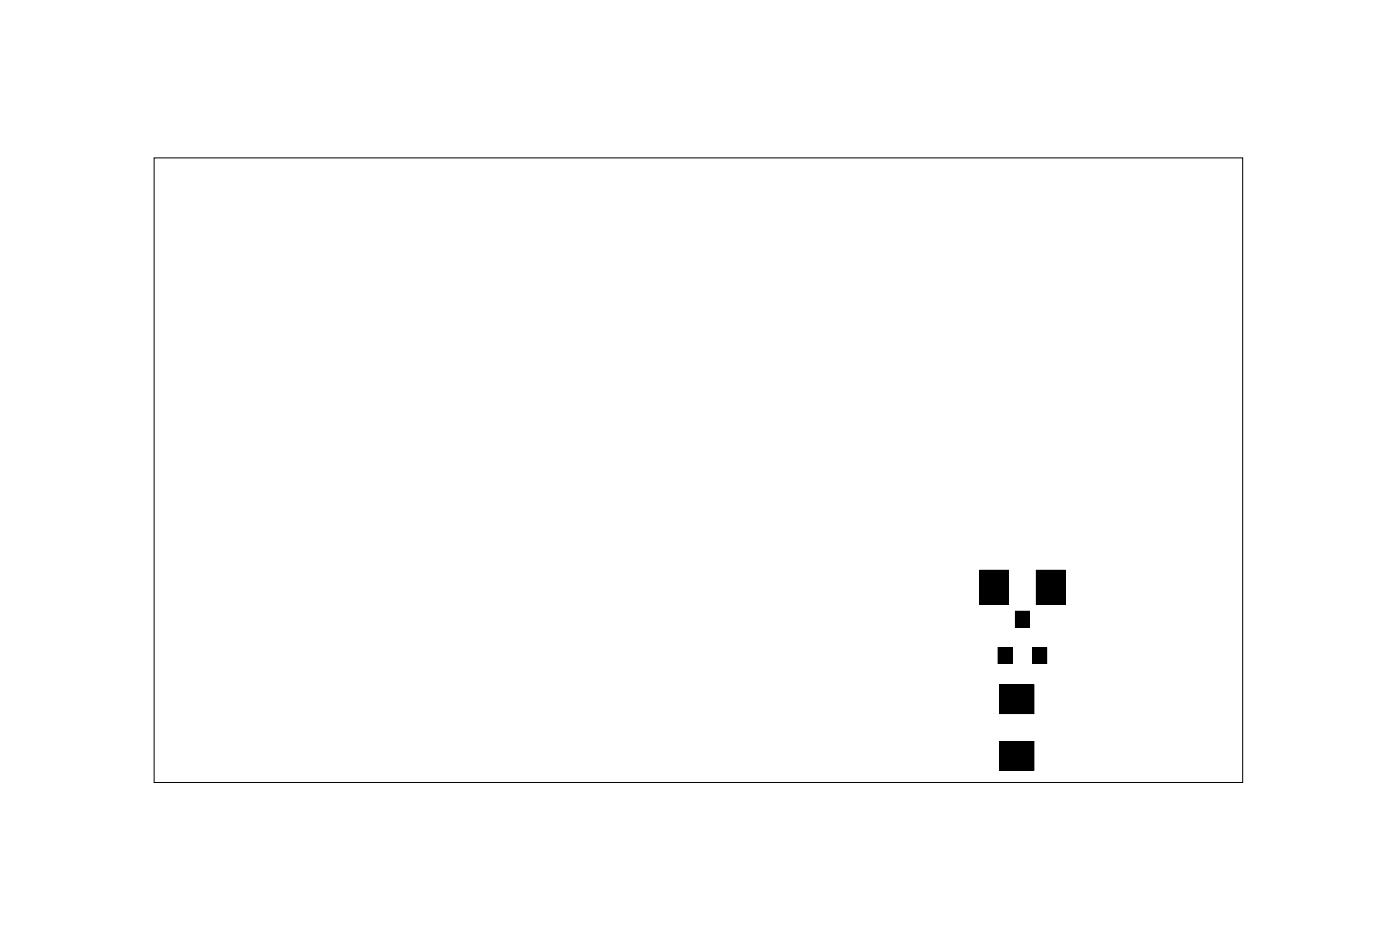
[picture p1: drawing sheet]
<svg xmlns="http://www.w3.org/2000/svg" width="77mm" height="52mm" viewBox="0 0 77 52" stroke-linecap="round" stroke-linejoin="round" font-family="sans-serif">
<path d="M8.5 8.7h59.8v34.3h-59.8z" fill="none" stroke="#000" stroke-width=".05"/>
<g fill="#000">
<path d="M53.8 31.3h1.6v1.9h-1.6zM54.8 35.5h.8v.9h-.8zM54.9 37.6h1.9v1.6h-1.9zM55.8 33.5h.8v.9h-.8zM56.7 35.5h.8v.9h-.8zM56.9 31.3h1.6v1.9h-1.6zM54.9 40.7h1.9v1.6h-1.9z"/>
<path d="M53.8 31.3h1.6v1.9h-1.6zM53.8 31.3v1.9h1.6v-1.9z"/>
<path d="M54.8 35.5h.8v1h-.8zM54.8 35.5v.9h.8v-.9z"/>
<path d="M54.9 37.6h1.9v1.6h-1.9zM54.9 37.6v1.6h1.9v-1.6z"/>
<path d="M55.8 33.5h.8v1h-.8zM55.8 33.5v.9h.8v-.9z"/>
<path d="M56.7 35.5h.8v1h-.8zM56.7 35.5v.9h.8v-.9z"/>
<path d="M56.9 31.3h1.6v1.9h-1.6zM56.9 31.3v1.9h1.6v-1.9z"/>
<path d="M54.9 40.7h1.9v1.6h-1.9zM54.9 40.7v1.6h1.9v-1.6z"/>
</g>
</svg>
